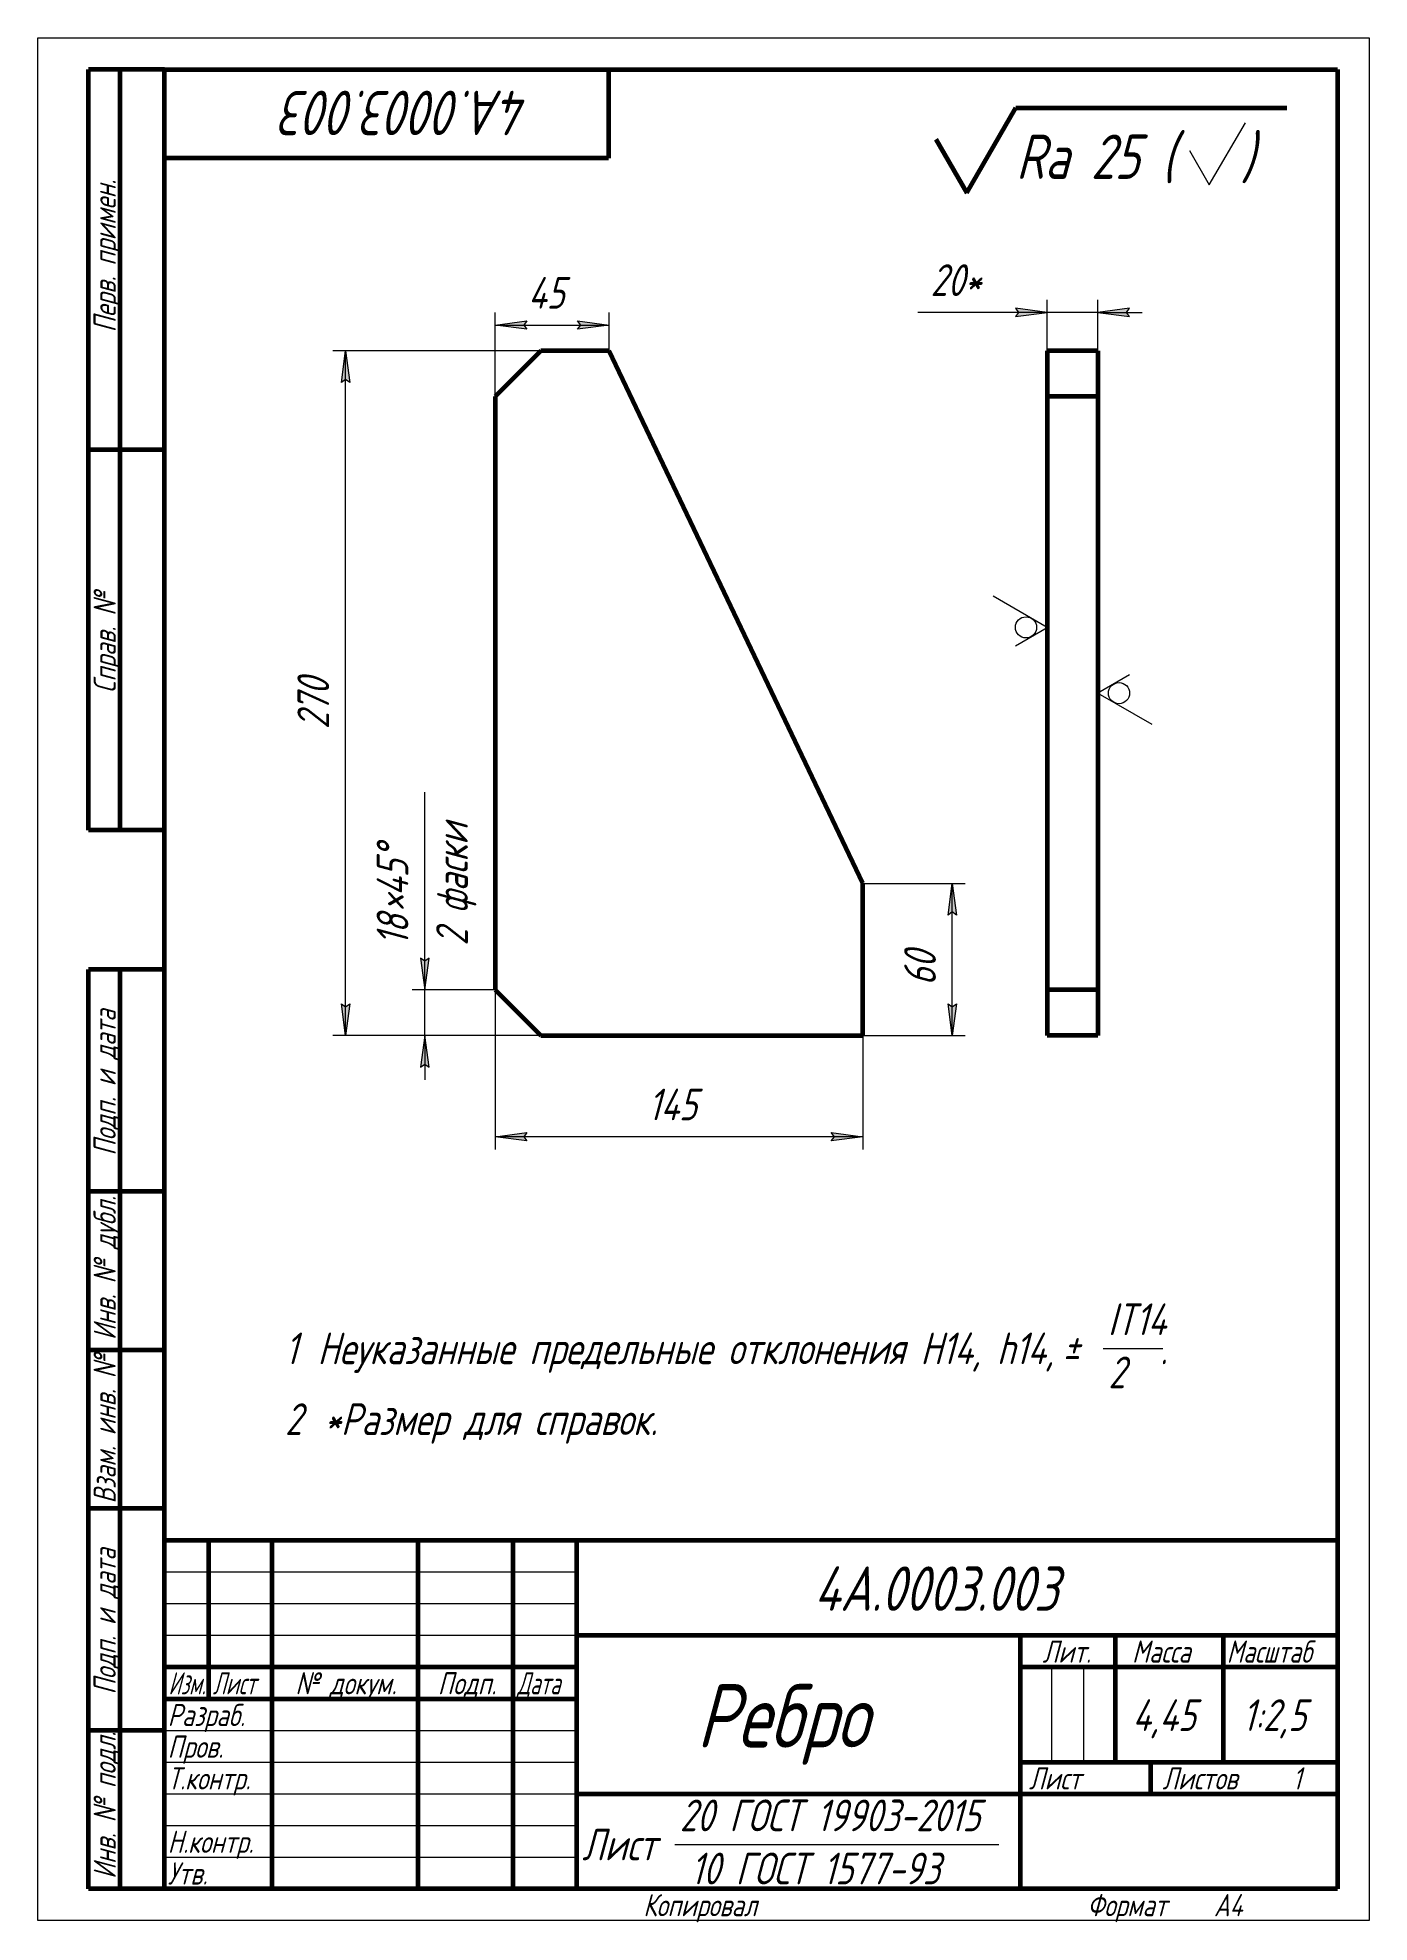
# Model space of a CAD drawing. Header units: millimetres. Extents: x 0 to 210, y 0 to 297.
import ezdxf

# ---------------------------------------------------------------- set-up
doc = ezdxf.new("R2010")
doc.units = ezdxf.units.MM
doc.linetypes.add('K5LT_BASIC', pattern=[0])
doc.linetypes.add('K5LT_THIN', pattern=[0])
doc.layers.add('Системный слой', color=7, linetype='Continuous')
doc.layers.add('Системный слой (1)', color=7, linetype='Continuous', true_color=0x6c6c6c)
doc.styles.add('KDIMTEXTSTYLE', font='GOST_AU.SHX', dxfattribs={"width": 0.96, "oblique": 15, "height": 5})
doc.styles.add('KTEXTSTYLE', font='GOST_AU.SHX', dxfattribs={"width": 0.96, "height": 5})
doc.dimstyles.new('KDIMSTYLE (0.40)', dxfattribs={"dimtxt": 5, "dimasz": 1, "dimexe": 2, "dimexo": 0, "dimgap": 1, "dimtad": 1, "dimlfac": 2.5, "dimtxsty": 'KDIMTEXTSTYLE', "dimsah": 1, "dimcen": 0, "dimdle": 1, "dimadec": 0, "dimazin": 0, "dimtfac": 0.667, "dimtmove": 0, "dimatfit": 3, "dimfxl": 1, "dimtvp": 1, "dimtolj": 1, "dimtzin": 0, "dimarcsym": 0})

# ---------------------------------------------------------------- blocks, each defined once
blk = doc.blocks.new('D0')
at = {"layer": 'Системный слой (1)'}
for points in [[(77.14, 122.98), (76.64, 123.64), (77.14, 124.3), (72.14, 123.64)], [(130.14, 123.64), (125.14, 124.3), (125.64, 123.64), (125.14, 122.98)]]:
    blk.add_hatch(color=7, dxfattribs=at).paths.add_polyline_path(points)
at = {"layer": 'Системный слой (1)', "color": 7, "linetype": 'K5LT_THIN', "lineweight": 18}
for p, q in [((72.14, 146.81), (72.14, 121.64)), ((130.14, 139.61), (130.14, 121.64)), ((72.14, 123.64), (77.14, 124.3)), ((77.14, 122.98), (72.14, 123.64)), ((77.14, 124.3), (76.64, 123.64)), ((76.64, 123.64), (77.14, 122.98)), ((125.64, 123.64), (125.14, 124.3)), ((125.14, 124.3), (130.14, 123.64)), ((130.14, 123.64), (125.14, 122.98)), ((125.14, 122.98), (125.64, 123.64))]:
    blk.add_line(p, q, dxfattribs=at)
blk.add_wipeout([(96.26, 124.64), (96.26, 132.02), (105.62, 132.02), (105.62, 124.64)]).dxf.layer = 'Системный слой (1)'
blk.add_line((130.14, 123.64), (72.14, 123.64), dxfattribs=at)
at = {"layer": 'Системный слой (1)', "color": 7, "insert": (96.26, 131.23), "char_height": 5, "attachment_point": 1, "style": 'KTEXTSTYLE'}
blk.add_mtext('\\H5.0;\\W1.000;\\Q15;\\Q15;\\W0.965;145', dxfattribs=at)
blk = doc.blocks.new('KDIMARROW_01')
at = {"layer": 'Системный слой'}
blk.add_hatch(color=0, dxfattribs=at).paths.add_polyline_path([(-5, -0.66), (0, 0), (-5, 0.66), (-4.5, 0)])
at = {"layer": 'Системный слой', "color": 0, "linetype": 'K5LT_THIN', "lineweight": 18}
for p, q in [((-4.5, 0), (-5, 0.66)), ((-5, 0.66), (0, 0)), ((0, 0), (-5, -0.66)), ((-5, -0.66), (-4.5, 0)), ((0, 0), (-1, 0))]:
    blk.add_line(p, q, dxfattribs=at)
blk = doc.blocks.new('D1')
at = {"layer": 'Системный слой (1)'}
for points in [[(49.21, 242.61), (48.55, 247.61), (47.89, 242.61), (48.55, 243.11)], [(48.55, 139.61), (49.21, 144.61), (48.55, 144.11), (47.89, 144.61)]]:
    blk.add_hatch(color=7, dxfattribs=at).paths.add_polyline_path(points)
at = {"layer": 'Системный слой (1)', "color": 7, "linetype": 'K5LT_THIN', "lineweight": 18}
for p, q in [((79.34, 247.61), (46.55, 247.61)), ((47.89, 242.61), (48.55, 247.61)), ((48.55, 247.61), (49.21, 242.61)), ((48.55, 243.11), (47.89, 242.61)), ((49.21, 242.61), (48.55, 243.11)), ((48.55, 139.61), (47.89, 144.61)), ((47.89, 144.61), (48.55, 144.11)), ((48.55, 144.11), (49.21, 144.61)), ((49.21, 144.61), (48.55, 139.61)), ((79.34, 139.61), (46.55, 139.61))]:
    blk.add_line(p, q, dxfattribs=at)
blk.add_wipeout([(47.55, 187.94), (40.17, 187.94), (40.17, 198.83), (47.55, 198.83)]).dxf.layer = 'Системный слой (1)'
blk.add_line((48.55, 139.61), (48.55, 247.61), dxfattribs=at)
at = {"layer": 'Системный слой (1)', "color": 7, "insert": (40.96, 187.94), "char_height": 5, "attachment_point": 1, "rotation": 90, "style": 'KTEXTSTYLE'}
blk.add_mtext('\\H5.0;\\W1.000;\\Q15;\\Q15;\\W0.965;270', dxfattribs=at)
blk = doc.blocks.new('D2')
at = {"layer": 'Системный слой (1)'}
for points in [[(61.05, 146.81), (61.71, 151.81), (61.05, 151.31), (60.39, 151.81)], [(61.71, 134.61), (61.05, 139.61), (60.39, 134.61), (61.05, 135.11)]]:
    blk.add_hatch(color=7, dxfattribs=at).paths.add_polyline_path(points)
at = {"layer": 'Системный слой (1)', "color": 7, "linetype": 'K5LT_THIN', "lineweight": 18}
for p, q in [((61.05, 151.31), (60.39, 151.81)), ((60.39, 151.81), (61.05, 146.81)), ((61.05, 146.81), (61.71, 151.81)), ((61.71, 151.81), (61.05, 151.31)), ((61.05, 146.81), (61.05, 151.81)), ((72.14, 146.81), (59.05, 146.81)), ((61.05, 139.61), (61.05, 146.81)), ((79.34, 139.61), (59.05, 139.61)), ((61.05, 139.61), (60.39, 134.61)), ((61.71, 134.61), (61.05, 139.61)), ((61.05, 139.61), (61.05, 132.61)), ((60.39, 134.61), (61.05, 135.11)), ((61.05, 135.11), (61.71, 134.61))]:
    blk.add_line(p, q, dxfattribs=at)
blk.add_wipeout([(69.43, 153.78), (52.67, 153.78), (52.67, 175.09), (69.43, 175.09)]).dxf.layer = 'Системный слой (1)'
for p, q in [((61.05, 151.78), (61.05, 177.97)), ((61.05, 146.81), (61.05, 153.81))]:
    blk.add_line(p, q, dxfattribs=at)
at = {"layer": 'Системный слой (1)', "color": 7, "char_height": 5, "attachment_point": 1, "rotation": 90, "style": 'KTEXTSTYLE'}
for s, insert in [('\\H5.0;\\W1.000;\\Q15;\\Q15;\\W0.965;2 фаски', (62.84, 153.78)), ('\\H5.0;\\W1.000;\\Q15;\\Q15;\\W0.965;°', (53.46, 167.41)), ('\\H5.0;\\W1.000;\\Q15;\\Q15;\\W0.965;45', (53.46, 161.59)), ('\\H5.0;\\W1.000;\\Q15;\\Q15;\\W0.965;×', (53.46, 159.07)), ('\\H5.0;\\W1.000;\\Q15;\\Q15;\\W0.965;18', (53.46, 153.78))]:
    blk.add_mtext(s, dxfattribs=dict(at, insert=insert))
blk = doc.blocks.new('D3')
at = {"layer": 'Системный слой (1)'}
for points in [[(144.9, 158.61), (144.24, 163.61), (143.58, 158.61), (144.24, 159.11)], [(144.24, 139.61), (144.9, 144.61), (144.24, 144.11), (143.58, 144.61)]]:
    blk.add_hatch(color=7, dxfattribs=at).paths.add_polyline_path(points)
at = {"layer": 'Системный слой (1)', "color": 7, "linetype": 'K5LT_THIN', "lineweight": 18}
for p, q in [((130.14, 163.61), (146.24, 163.61)), ((143.58, 158.61), (144.24, 163.61)), ((144.24, 163.61), (144.9, 158.61)), ((144.24, 159.11), (143.58, 158.61)), ((144.9, 158.61), (144.24, 159.11)), ((144.24, 139.61), (143.58, 144.61)), ((143.58, 144.61), (144.24, 144.11)), ((144.24, 144.11), (144.9, 144.61)), ((144.9, 144.61), (144.24, 139.61)), ((130.14, 139.61), (146.24, 139.61))]:
    blk.add_line(p, q, dxfattribs=at)
blk.add_wipeout([(143.24, 147.46), (135.86, 147.46), (135.86, 155.43), (143.24, 155.43)]).dxf.layer = 'Системный слой (1)'
blk.add_line((144.24, 139.61), (144.24, 163.61), dxfattribs=at)
at = {"layer": 'Системный слой (1)', "color": 7, "insert": (136.65, 147.46), "char_height": 5, "attachment_point": 1, "rotation": 90, "style": 'KTEXTSTYLE'}
blk.add_mtext('\\H5.0;\\W1.000;\\Q15;\\Q15;\\W0.965;60', dxfattribs=at)
blk = doc.blocks.new('D4')
at = {"layer": 'Системный слой (1)', "color": 7, "linetype": 'K5LT_THIN', "lineweight": 18}
for p, q in [((72.14, 240.41), (72.14, 253.67)), ((90.14, 247.61), (90.14, 253.67))]:
    blk.add_line(p, q, dxfattribs=at)
blk.add_wipeout([(77.32, 252.67), (77.32, 260.05), (84.65, 260.05), (84.65, 252.67)]).dxf.layer = 'Системный слой (1)'
at = {"layer": 'Системный слой (1)'}
for points in [[(76.64, 251.67), (77.14, 252.33), (72.14, 251.67), (77.14, 251.01)], [(90.14, 251.67), (85.14, 252.33), (85.64, 251.67), (85.14, 251.01)]]:
    blk.add_hatch(color=7, dxfattribs=at).paths.add_polyline_path(points)
at = {"layer": 'Системный слой (1)', "color": 7, "linetype": 'K5LT_THIN', "lineweight": 18}
for p, q in [((72.14, 251.67), (77.14, 252.33)), ((77.14, 251.01), (72.14, 251.67)), ((72.14, 251.67), (90.14, 251.67)), ((77.14, 252.33), (76.64, 251.67)), ((76.64, 251.67), (77.14, 251.01)), ((85.64, 251.67), (85.14, 252.33)), ((85.14, 252.33), (90.14, 251.67)), ((90.14, 251.67), (85.14, 251.01)), ((85.14, 251.01), (85.64, 251.67))]:
    blk.add_line(p, q, dxfattribs=at)
at = {"layer": 'Системный слой (1)', "color": 7, "insert": (77.32, 259.26), "char_height": 5, "attachment_point": 1, "style": 'KTEXTSTYLE'}
blk.add_mtext('\\H5.0;\\W1.000;\\Q15;\\Q15;\\W0.965;45', dxfattribs=at)
blk = doc.blocks.new('D5')
at = {"layer": 'Системный слой (1)'}
for points in [[(154.19, 253.01), (159.19, 253.67), (154.19, 254.33), (154.69, 253.67)], [(171.69, 253.67), (172.19, 254.33), (167.19, 253.67), (172.19, 253.01)]]:
    blk.add_hatch(color=7, dxfattribs=at).paths.add_polyline_path(points)
at = {"layer": 'Системный слой (1)', "color": 7, "linetype": 'K5LT_THIN', "lineweight": 18}
for p, q in [((159.19, 247.61), (159.19, 255.67)), ((167.19, 247.61), (167.19, 255.67)), ((159.19, 253.67), (154.19, 254.33)), ((154.19, 254.33), (154.69, 253.67)), ((154.69, 253.67), (154.19, 253.01)), ((154.19, 253.01), (159.19, 253.67)), ((159.19, 253.67), (154.19, 253.67)), ((167.19, 253.67), (159.19, 253.67)), ((172.19, 254.33), (167.19, 253.67)), ((167.19, 253.67), (172.19, 253.01)), ((167.19, 253.67), (174.19, 253.67)), ((171.69, 253.67), (172.19, 254.33)), ((172.19, 253.01), (171.69, 253.67))]:
    blk.add_line(p, q, dxfattribs=at)
blk.add_wipeout([(140.81, 254.67), (140.81, 262.05), (151.7, 262.05), (151.7, 254.67)]).dxf.layer = 'Системный слой (1)'
for p, q in [((154.15, 253.67), (138.81, 253.67)), ((159.19, 253.67), (152.19, 253.67))]:
    blk.add_line(p, q, dxfattribs=at)
at = {"layer": 'Системный слой (1)', "color": 7, "insert": (140.81, 261.26), "char_height": 5, "attachment_point": 1, "style": 'KTEXTSTYLE'}
blk.add_mtext('\\H5.0;\\W1.000;\\Q15;\\Q15;\\W0.965;20*', dxfattribs=at)
blk = doc.blocks.new('U0')
at = {"layer": 'Системный слой (1)', "color": 7, "linetype": 'K5LT_THIN', "lineweight": 18}
for p, q in [((159.19, 203.98), (150.69, 208.89)), ((154.19, 201.09), (159.19, 203.98))]:
    blk.add_line(p, q, dxfattribs=at)
blk.add_arc((155.86, 203.98), 1.67, 0, 360, dxfattribs=at)
blk = doc.blocks.new('U1')
at = {"layer": 'Системный слой (1)', "color": 7, "linetype": 'K5LT_THIN', "lineweight": 18}
for p, q in [((172.19, 196.5), (167.19, 193.61)), ((167.19, 193.61), (175.7, 188.7))]:
    blk.add_line(p, q, dxfattribs=at)
blk.add_arc((170.53, 193.61), 1.67, 0, 360, dxfattribs=at)
blk = doc.blocks.new('U2')
at = {"color": 7, "linetype": 'K5LT_THIN', "lineweight": 18}
for p, q in [((0, 0), (0, 297)), ((0, 297), (210, 297)), ((210, 297), (210, 0)), ((20, 55), (85, 55)), ((20, 50), (85, 50)), ((20, 45), (85, 45)), ((159.96, 25), (159.96, 40)), ((164.98, 25), (164.98, 40)), ((20, 30), (85, 30)), ((20, 25), (85, 25)), ((20, 20), (85, 20)), ((20, 15), (85, 15)), ((100.5, 12), (151.56, 12)), ((20, 10), (85, 10)), ((210, 0), (0, 0))]:
    blk.add_line(p, q, dxfattribs=at)
at = {"color": 150, "linetype": 'K5LT_BASIC', "lineweight": 60, "true_color": 0x0080ff}
for p, q in [((8, 172), (8, 292)), ((20, 292), (8, 292)), ((13, 172), (13, 292)), ((20, 5), (20, 292)), ((20, 292), (205, 292)), ((90, 292), (90, 278)), ((205, 292), (205, 5)), ((90, 278), (20, 278)), ((20, 232), (8, 232)), ((20, 172), (8, 172)), ((8, 5), (8, 150)), ((20, 150), (8, 150)), ((13, 5), (13, 150)), ((20, 115), (8, 115)), ((20, 90), (8, 90)), ((20, 65), (8, 65)), ((20, 60), (205, 60)), ((20, 5), (20, 60)), ((27, 35), (27, 60)), ((37, 5), (37, 60)), ((60, 5), (60, 60)), ((75, 5), (75, 60)), ((85, 5), (85, 60)), ((85, 45), (205, 45)), ((155, 5), (155, 45)), ((170, 25), (170, 45)), ((187, 25), (187, 45)), ((20, 40), (85, 40)), ((155, 40), (170, 40)), ((170, 40), (205, 40)), ((20, 35), (85, 35)), ((20, 30), (8, 30)), ((155, 25), (205, 25)), ((175.57, 20), (175.57, 25)), ((85, 20), (155, 20)), ((155, 20), (205, 20)), ((20, 5), (8, 5)), ((205, 5), (20, 5))]:
    blk.add_line(p, q, dxfattribs=at)
at = {"color": 7, "attachment_point": 1, "style": 'KTEXTSTYLE'}
for s, insert, char_height, rotation in [('\\H5.0;\\W1.000;\\Q15;\\Q15;\\W0.965;\\H7.00;4А.0003.003', (77.57, 281.64), 7, 180), ('\\H5.0;\\W1.000;\\Q15;\\Q15;\\W0.965;\\H3.50;Перв. примен.', (8.82, 250.52), 3.5, 90), ('\\H5.0;\\W1.000;\\Q15;\\Q15;\\W0.965;\\H3.50;Справ. №', (8.82, 193.63), 3.5, 90), ('\\H5.0;\\W1.000;\\Q15;\\Q15;\\W0.965;\\H3.50;Подп. и дата', (8.82, 120.66), 3.5, 90), ('\\H5.0;\\W1.000;\\Q15;\\Q15;\\W0.965;\\H3.50;Инв. № дубл.', (8.82, 91.57), 3.5, 90), ('\\H5.0;\\W1.000;\\Q15;\\Q15;\\W0.965;\\H3.50;Взам. инв. №', (8.82, 65.8), 3.5, 90), ('\\H5.0;\\W1.000;\\Q15;\\Q15;\\W0.965;\\H3.50;Подп. и дата', (8.82, 35.66), 3.5, 90), ('\\H5.0;\\W1.000;\\Q15;\\Q15;\\W0.965;\\H3.50;Инв. № подл.', (8.82, 6.57), 3.5, 90)]:
    blk.add_mtext(s, dxfattribs=dict(at, insert=insert, char_height=char_height, rotation=rotation))
for s, insert, char_height in [('\\H5.0;\\W1.000;\\Q15;\\Q15;\\W0.965;\\H7.00;4А.0003.003', (122.43, 55.86), 7), ('\\H5.0;\\W1.000;\\Q15;\\Q15;\\W0.965;\\H3.50;Лит.', (158.47, 44.18), 3.5), ('\\H5.0;\\W1.000;\\Q15;\\Q15;\\W0.965;\\H3.50;Масса', (172.58, 44.18), 3.5), ('\\H5.0;\\W1.000;\\Q15;\\Q15;\\W0.930;\\H3.50;Масштаб', (187.52, 44.18), 3.5), ('\\H5.0;\\W1.000;\\Q15;\\Q15;\\W0.784;\\H3.50;Изм.', (20.62, 39.18), 3.5), ('\\H5.0;\\W1.000;\\Q15;\\Q15;\\W0.799;\\H3.50;Лист', (27.61, 39.18), 3.5), ('\\H5.0;\\W1.000;\\Q15;\\Q15;\\W0.965;\\H3.50;№ докум.', (40.63, 39.18), 3.5), ('\\H5.0;\\W1.000;\\Q15;\\Q15;\\W0.965;\\H3.50;Подп.', (63.1, 39.18), 3.5), ('\\H5.0;\\W1.000;\\Q15;\\Q15;\\W0.799;\\H3.50;Дата', (75.61, 39.18), 3.5), ('\\H5.0;\\W1.000;\\Q15;\\Q15;\\W0.965;\\H10.00;Ребро', (103.89, 37.29), 10), ('\\H5.0;\\W1.000;\\Q15;\\Q15;\\W0.965;\\H3.50;Разраб.', (20.5, 34.18), 3.5), ('\\H5.0;\\W1.000;\\Q15;\\Q15;\\W0.965;4,45', (172.63, 34.9), 5), ('\\H5.0;\\W1.000;\\Q15;\\Q15;\\W0.965;{\\c16711680;1:2,5}', (190, 34.9), 5), ('\\H5.0;\\W1.000;\\Q15;\\Q15;\\W0.965;\\H3.50;Пров.', (20.5, 29.18), 3.5), ('\\H5.0;\\W1.000;\\Q15;\\Q15;\\W0.965;\\H3.50;Т.контр.', (20.5, 24.18), 3.5), ('\\H5.0;\\W1.000;\\Q15;\\Q15;\\W0.965;\\H3.50;Лист', (156.32, 24.18), 3.5), ('\\H5.0;\\W1.000;\\Q15;\\Q15;\\W0.965;\\H3.50;Листов', (177.36, 24.18), 3.5), ('\\H5.0;\\W1.000;\\Q15;\\Q15;\\W0.965;\\H3.50;1', (197.91, 24.18), 3.5), ('\\H5.0;\\W1.000;\\Q15;\\Q15;\\W0.965;20 ГОСТ 19903-2015', (101.26, 19.09), 5), ('\\H5.0;\\W1.000;\\Q15;\\Q15;\\W0.965;\\H3.50;Н.контр.', (20.5, 14.18), 3.5), ('\\H5.0;\\W1.000;\\Q15;\\Q15;\\W0.965;Лист', (85.86, 14.5), 5), ('\\H5.0;\\W1.000;\\Q15;\\Q15;\\W0.965;\\H3.50;Утв.', (20.5, 9.18), 3.5), ('\\H5.0;\\W1.000;\\Q15;\\Q15;\\W0.965;10 ГОСТ 1577-93', (102.97, 10.71), 5), ('\\H5.0;\\W1.000;\\Q15;\\Q15;\\W0.965;\\H3.50;Копировал', (95.5, 4.18), 3.5), ('\\H5.0;\\W1.000;\\Q15;\\Q15;\\W0.965;\\H3.50;Формат', (165.5, 4.18), 3.5), ('\\H5.0;\\W1.000;\\Q15;\\Q15;\\W0.965;\\H3.50;A4', (185.5, 4.18), 3.5)]:
    blk.add_mtext(s, dxfattribs=dict(at, insert=insert, char_height=char_height))
blk = doc.blocks.new('U3')
at = {"color": 7, "linetype": 'K5LT_THIN', "lineweight": 18}
blk.add_line((168.03, 90.26), (177.42, 90.26), dxfattribs=at)
at = {"color": 7, "char_height": 5, "attachment_point": 1, "style": 'KTEXTSTYLE'}
for s, insert in [('\\H5.0;\\W1.000;\\Q15;\\Q15;\\W0.965;IT14', (168.79, 97.35)), ('\\H5.0;\\W1.000;\\Q15;\\Q15;\\W0.965;1', (39, 92.76)), ('\\H5.0;\\W1.000;\\Q15;\\Q15;\\W0.965;Неуказанные предельные отклонения H14, h14, ', (44.12, 92.76)), ('\\H5.0;\\W1.000;\\Q15;\\Q15;\\W0.965; ', (164.5, 92.76)), ('\\H5.0;\\W1.000;\\Q15;\\Q15;\\W0.965;±', (161.59, 92.76)), ('\\H5.0;\\W1.000;\\Q15;\\Q15;\\W0.965;2', (168.85, 88.97)), ('\\H5.0;\\W1.000;\\Q15;\\Q15;\\W0.965;.', (177.01, 92.76)), ('\\H5.0;\\W1.000;\\Q15;\\Q15;\\W0.965;2', (39, 81.59)), ('\\H5.0;\\W1.000;\\Q15;\\Q15;\\W0.965;*Размер для справок.', (45.17, 81.59))]:
    blk.add_mtext(s, dxfattribs=dict(at, insert=insert))
blk = doc.blocks.new('U4')
at = {"color": 150, "linetype": 'K5LT_BASIC', "lineweight": 60, "true_color": 0x0080ff}
for p, q in [((146.55, 272.51), (154.28, 285.91)), ((154.28, 285.91), (197, 285.91)), ((141.64, 281.01), (146.55, 272.51))]:
    blk.add_line(p, q, dxfattribs=at)
at = {"color": 7, "linetype": 'K5LT_THIN', "lineweight": 18}
for p, q in [((184.77, 273.77), (190.45, 283.57)), ((181.67, 279.21), (184.77, 273.77))]:
    blk.add_line(p, q, dxfattribs=at)
at = {"color": 7, "char_height": 7, "attachment_point": 1, "style": 'KTEXTSTYLE'}
for s, insert in [('\\H5.0;\\W1.000;\\Q15;\\Q15;\\W0.965;\\H7.00;Ra 25 (', (154.28, 281.73)), ('\\H5.0;\\W1.000;\\Q15;\\Q15;\\W0.965;\\H7.00;)', (189.75, 281.73))]:
    blk.add_mtext(s, dxfattribs=dict(at, insert=insert))

msp = doc.modelspace()

# ---------------------------------------------------------------- linework, layer by layer
at = {"layer": 'Системный слой (1)', "color": 150, "linetype": 'K5LT_BASIC', "lineweight": 60, "true_color": 0x0080ff}
for p, q in [((79.3359, 247.6124), (72.1359, 240.4124)), ((90.1359, 247.6124), (79.3359, 247.6124)), ((130.1359, 163.6124), (90.1359, 247.6124)), ((159.1942, 247.6124), (159.1942, 240.4124)), ((167.1942, 247.6124), (159.1942, 247.6124)), ((167.1942, 247.6124), (167.1942, 240.4124)), ((72.1359, 240.4124), (72.1359, 146.8124)), ((159.1942, 240.4124), (159.1942, 146.8124)), ((167.1942, 240.4124), (159.1942, 240.4124)), ((167.1942, 240.4124), (167.1942, 146.8124)), ((130.1359, 139.6124), (130.1359, 163.6124)), ((72.1359, 146.8124), (79.3359, 139.6124)), ((159.1942, 146.8124), (159.1942, 139.6124)), ((167.1942, 146.8124), (159.1942, 146.8124)), ((167.1942, 146.8124), (167.1942, 139.6124)), ((79.3359, 139.6124), (130.1359, 139.6124)), ((167.1942, 139.6124), (159.1942, 139.6124))]:
    msp.add_line(p, q, dxfattribs=at)

# ---------------------------------------------------------------- block references
for name in ['U4', 'U3']:
    msp.add_blockref(name, (0, 0))
at = {"layer": 'Системный слой (1)'}
for name in ['U0', 'U1']:
    msp.add_blockref(name, (0, 0), dxfattribs=at)

# ---------------------------------------------------------------- next in the draw order: dimensions: what is measured, and where the dimension line sits
at = {"layer": 'Системный слой (1)', "color": 7}
dim = msp.add_linear_dim(base=(167.1942, 253.6677), p1=(159.1942, 247.6124), p2=(167.1942, 247.6124), angle=180, dimstyle='KDIMSTYLE (0.40)', override={"dimexo": 0, "dimtoh": 1, "dimpost": '\\H5.0;\\W0.965;\\Q15;<>\\H5.0;\\W0.965;\\Q15;\\Q15;*', "dimblk1": 'KDIMARROW_01', "dimblk2": 'KDIMARROW_01', "dimse1": 0, "dimse2": 0, "dimclrt": 7, "dimtol": 1, "dimtp": 0, "dimtm": 0, "dimtdec": 5, "dimtmove": 1, "dimtolj": 1}, dxfattribs=at)
dim.commit()
dim.dimension.update_dxf_attribs({"geometry": 'D5', "text_midpoint": (146.4817, 253.6677), "dimtype": 160})
dim = msp.add_linear_dim(base=(130.1359, 123.6383), p1=(72.1359, 146.8124), p2=(130.1359, 139.6124), dimstyle='KDIMSTYLE (0.40)', override={"dimexo": 0, "dimpost": '\\H5.0;\\W0.965;\\Q15;<>', "dimblk1": 'KDIMARROW_01', "dimblk2": 'KDIMARROW_01', "dimse1": 0, "dimse2": 0, "dimclrt": 7, "dimtol": 1, "dimtp": 0, "dimtm": 0, "dimtdec": 5, "dimtolj": 1}, dxfattribs=at)
dim.commit()
dim.dimension.update_dxf_attribs({"geometry": 'D0', "text_midpoint": (101.1359, 123.6383), "dimtype": 160})

# ---------------------------------------------------------------- next in the draw order: dimensions: what is measured, and where the dimension line sits
for base, p1, p2, picture, middle in [((48.5506, 139.6124), (79.3359, 247.6124), (79.3359, 139.6124), 'D1', (48.5506, 193.6124)), ((144.2381, 139.6124), (130.1359, 163.6124), (130.1359, 139.6124), 'D3', (144.2381, 151.6124))]:
    dim = msp.add_linear_dim(base=base, p1=p1, p2=p2, angle=90, dimstyle='KDIMSTYLE (0.40)', override={"dimexo": 0, "dimpost": '\\H5.0;\\W0.965;\\Q15;<>', "dimblk1": 'KDIMARROW_01', "dimblk2": 'KDIMARROW_01', "dimse1": 0, "dimse2": 0, "dimclrt": 7, "dimtol": 1, "dimtp": 0, "dimtm": 0, "dimtdec": 5, "dimtolj": 1}, dxfattribs=at)
    dim.commit()
    dim.dimension.update_dxf_attribs({"geometry": picture, "text_midpoint": middle, "dimtype": 160})

# ---------------------------------------------------------------- next in the draw order: dimensions: what is measured, and where the dimension line sits
dim = msp.add_linear_dim(base=(72.1359, 251.6677), p1=(90.1359, 247.6124), p2=(72.1359, 240.4124), dimstyle='KDIMSTYLE (0.40)', override={"dimexo": 0, "dimpost": '\\H5.0;\\W0.965;\\Q15;<>', "dimblk1": 'KDIMARROW_01', "dimblk2": 'KDIMARROW_01', "dimse1": 0, "dimse2": 0, "dimclrt": 7, "dimtol": 1, "dimtp": 0, "dimtm": 0, "dimtdec": 5, "dimtolj": 1}, dxfattribs=at)
dim.commit()
dim.dimension.update_dxf_attribs({"geometry": 'D4', "text_midpoint": (81.1359, 251.6677), "dimtype": 160})
dim = msp.add_linear_dim(base=(61.0486, 139.6124), p1=(72.1359, 146.8124), p2=(79.3359, 139.6124), angle=90, dimstyle='KDIMSTYLE (0.40)', override={"dimexo": 0, "dimtoh": 1, "dimpost": '\\H5.0;\\W0.965;\\Q15;<>\\H5.0;\\W0.965;\\Q15;\\Q15;\\Q15;×\\Q15;°\\X\\H5.0;\\W0.965;\\Q15;\\Q15;2 фаски', "dimblk1": 'KDIMARROW_01', "dimblk2": 'KDIMARROW_01', "dimse1": 0, "dimse2": 0, "dimclrt": 7, "dimtol": 1, "dimtp": 0, "dimtm": 0, "dimtdec": 5, "dimtmove": 1, "dimtolj": 1}, dxfattribs=at)
dim.commit()
dim.dimension.update_dxf_attribs({"geometry": 'D2', "text_midpoint": (61.0486, 164.8769)})

# ---------------------------------------------------------------- next in the draw order: block references
msp.add_blockref('U2', (0, 0))

doc.saveas('drawing.dxf')
